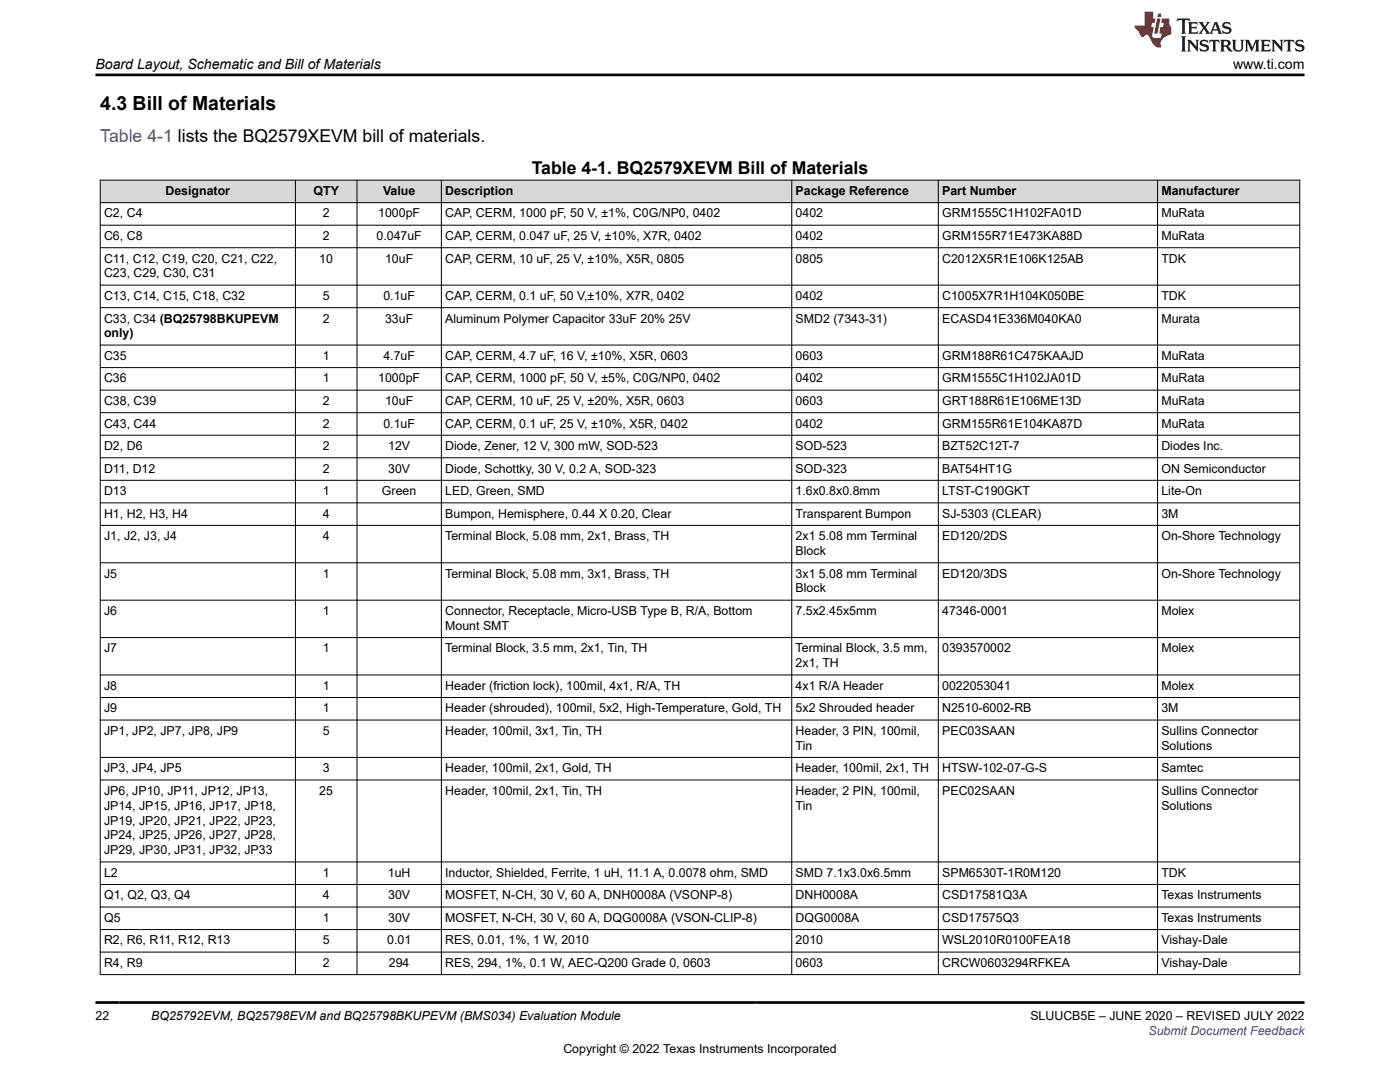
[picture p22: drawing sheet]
<svg xmlns="http://www.w3.org/2000/svg" width="279mm" height="216mm" viewBox="0 0 279 216" stroke-linecap="round" stroke-linejoin="round" font-family="sans-serif">
<defs><g id="words">
<text font-size="3.9" x="20" y="22">4.3 Bill of Materials</text>
<text font-size="3.5" fill="#00f" x="20" y="28.4">Table 4-1 lists the BQ2579XEVM bill of materials.</text>
<text font-size="3.5" x="106.1" y="34.8">Table 4-1. BQ2579XEVM Bill of Materials</text>
<g font-size="2.8">
<text x="19" y="13.8">Board Layout, Schematic and Bill of Materials</text>
<text x="246.1" y="13.8">www.ti.com</text>
</g>
<g font-size="2.5">
<text x="33" y="38.9">Designator</text>
<text x="62.6" y="38.9">QTY</text>
<text x="76.4" y="38.9">Value</text>
<text x="88.9" y="38.9">Description</text>
<text x="158.8" y="38.9">Package Reference</text>
<text x="188" y="38.9">Part Number</text>
<text x="231.8" y="38.9">Manufacturer</text>
<text x="20.8" y="43.4">C2, C4</text>
<text x="20.8" y="47.9">C6, C8</text>
<text x="64.4" y="43.4">2</text>
<text x="64.4" y="47.9">2</text>
<text x="75.1" y="47.9">0.047uF</text>
<text x="75.5" y="43.4">1000pF</text>
<text x="88.9" y="43.4">CAP, CERM, 1000 pF, 50 V, ±1%, C0G/NP0, 0402</text>
<text x="88.9" y="47.9">CAP, CERM, 0.047 uF, 25 V, ±10%, X7R, 0402</text>
<text x="158.8" y="43.4">0402</text>
<text x="158.8" y="47.9">0402</text>
<text x="188" y="43.4">GRM1555C1H102FA01D</text>
<text x="188" y="47.9">GRM155R71E473KA88D</text>
<text x="231.8" y="43.4">MuRata</text>
<text x="231.8" y="47.9">MuRata</text>
<text x="20.8" y="52.4">C11, C12, C19, C20, C21, C22,</text>
<text x="63.7" y="52.4">10</text>
<text x="76.9" y="52.4">10uF</text>
<text x="88.9" y="52.4">CAP, CERM, 10 uF, 25 V, ±10%, X5R, 0805</text>
<text x="158.8" y="52.4">0805</text>
<text x="188" y="52.4">C2012X5R1E106K125AB</text>
<text x="231.8" y="52.4">TDK</text>
<text x="20.8" y="55.4">C23, C29, C30, C31</text>
<text x="20.8" y="59.9">C13, C14, C15, C18, C32</text>
<text x="64.4" y="59.9">5</text>
<text x="76.5" y="59.9">0.1uF</text>
<text x="88.9" y="59.9">CAP, CERM, 0.1 uF, 50 V,±10%, X7R, 0402</text>
<text x="158.8" y="59.9">0402</text>
<text x="188" y="59.9">C1005X7R1H104K050BE</text>
<text x="231.8" y="59.9">TDK</text>
<text x="20.8" y="64.4">C33, C34 (BQ25798BKUPEVM</text>
<text x="64.4" y="64.4">2</text>
<text x="76.9" y="64.4">33uF</text>
<text x="88.9" y="64.4">Aluminum Polymer Capacitor 33uF 20% 25V</text>
<text x="158.8" y="64.4">SMD2 (7343-31)</text>
<text x="188" y="64.4">ECASD41E336M040KA0</text>
<text x="231.8" y="64.4">Murata</text>
<text x="20.8" y="67.3">only)</text>
<text x="20.8" y="71.8">C35</text>
<text x="64.4" y="71.8">1</text>
<text x="76.5" y="71.8">4.7uF</text>
<text x="88.9" y="71.8">CAP, CERM, 4.7 uF, 16 V, ±10%, X5R, 0603</text>
<text x="158.8" y="71.8">0603</text>
<text x="188" y="71.8">GRM188R61C475KAAJD</text>
<text x="231.8" y="71.8">MuRata</text>
<text x="20.8" y="76.3">C36</text>
<text x="64.4" y="76.3">1</text>
<text x="75.5" y="76.3">1000pF</text>
<text x="88.9" y="76.3">CAP, CERM, 1000 pF, 50 V, ±5%, C0G/NP0, 0402</text>
<text x="158.8" y="76.3">0402</text>
<text x="188" y="76.3">GRM1555C1H102JA01D</text>
<text x="231.8" y="76.3">MuRata</text>
<text x="20.8" y="80.8">C38, C39</text>
<text x="64.4" y="80.8">2</text>
<text x="76.9" y="80.8">10uF</text>
<text x="88.9" y="80.8">CAP, CERM, 10 uF, 25 V, ±20%, X5R, 0603</text>
<text x="158.8" y="80.8">0603</text>
<text x="188" y="80.8">GRT188R61E106ME13D</text>
<text x="231.8" y="80.8">MuRata</text>
<text x="20.8" y="85.3">C43, C44</text>
<text x="20.8" y="89.8">D2, D6</text>
<text x="64.4" y="85.3">2</text>
<text x="64.4" y="89.8">2</text>
<text x="76.5" y="85.3">0.1uF</text>
<text x="77.5" y="89.8">12V</text>
<text x="88.9" y="85.3">CAP, CERM, 0.1 uF, 25 V, ±10%, X5R, 0402</text>
<text x="88.9" y="89.8">Diode, Zener, 12 V, 300 mW, SOD-523</text>
<text x="158.8" y="85.3">0402</text>
<text x="158.8" y="89.8">SOD-523</text>
<text x="188" y="85.3">GRM155R61E104KA87D</text>
<text x="188" y="89.8">BZT52C12T-7</text>
<text x="231.8" y="85.3">MuRata</text>
<text x="231.8" y="89.8">Diodes Inc.</text>
<text x="20.8" y="94.3">D11, D12</text>
<text x="64.4" y="94.3">2</text>
<text x="77.5" y="94.3">30V</text>
<text x="88.9" y="94.3">Diode, Schottky, 30 V, 0.2 A, SOD-323</text>
<text x="158.8" y="94.3">SOD-323</text>
<text x="188" y="94.3">BAT54HT1G</text>
<text x="231.8" y="94.3">ON Semiconductor</text>
<text x="20.8" y="98.8">D13</text>
<text x="64.4" y="98.8">1</text>
<text x="76.2" y="98.8">Green</text>
<text x="88.9" y="98.8">LED, Green, SMD</text>
<text x="158.8" y="98.8">1.6x0.8x0.8mm</text>
<text x="188" y="98.8">LTST-C190GKT</text>
<text x="231.8" y="98.8">Lite-On</text>
<text x="20.8" y="103.3">H1, H2, H3, H4</text>
<text x="20.8" y="107.8">J1, J2, J3, J4</text>
<text x="64.4" y="103.3">4</text>
<text x="64.4" y="107.8">4</text>
<text x="88.9" y="103.3">Bumpon, Hemisphere, 0.44 X 0.20, Clear</text>
<text x="88.9" y="107.8">Terminal Block, 5.08 mm, 2x1, Brass, TH</text>
<text x="158.8" y="103.3">Transparent Bumpon</text>
<text x="158.8" y="107.8">2x1 5.08 mm Terminal</text>
<text x="188" y="103.3">SJ-5303 (CLEAR)</text>
<text x="188" y="107.8">ED120/2DS</text>
<text x="231.8" y="103.3">3M</text>
<text x="231.8" y="107.8">On-Shore Technology</text>
<text x="158.8" y="110.8">Block</text>
<text x="20.8" y="115.3">J5</text>
<text x="64.4" y="115.3">1</text>
<text x="88.9" y="115.3">Terminal Block, 5.08 mm, 3x1, Brass, TH</text>
<text x="158.8" y="115.3">3x1 5.08 mm Terminal</text>
<text x="158.8" y="118.2">Block</text>
<text x="188" y="115.3">ED120/3DS</text>
<text x="231.8" y="115.3">On-Shore Technology</text>
<text x="20.8" y="122.7">J6</text>
<text x="64.4" y="122.7">1</text>
<text x="88.9" y="122.7">Connector, Receptacle, Micro-USB Type B, R/A, Bottom</text>
<text x="88.9" y="125.7">Mount SMT</text>
<text x="158.8" y="122.7">7.5x2.45x5mm</text>
<text x="188" y="122.7">47346-0001</text>
<text x="231.8" y="122.7">Molex</text>
<text x="20.8" y="130.2">J7</text>
<text x="64.4" y="130.2">1</text>
<text x="88.9" y="130.2">Terminal Block, 3.5 mm, 2x1, Tin, TH</text>
<text x="158.8" y="130.2">Terminal Block, 3.5 mm,</text>
<text x="188" y="130.2">0393570002</text>
<text x="231.8" y="130.2">Molex</text>
<text x="20.8" y="137.6">J8</text>
<text x="64.4" y="137.6">1</text>
<text x="88.9" y="137.6">Header (friction lock), 100mil, 4x1, R/A, TH</text>
<text x="158.8" y="133.1">2x1, TH</text>
<text x="158.8" y="137.6">4x1 R/A Header</text>
<text x="188" y="137.6">0022053041</text>
<text x="231.8" y="137.6">Molex</text>
<text x="20.8" y="142.1">J9</text>
<text x="64.4" y="142.1">1</text>
<text x="88.9" y="142.1">Header (shrouded), 100mil, 5x2, High-Temperature, Gold, TH</text>
<text x="158.8" y="142.1">5x2 Shrouded header</text>
<text x="188" y="142.1">N2510-6002-RB</text>
<text x="231.8" y="142.1">3M</text>
<text x="20.8" y="146.6">JP1, JP2, JP7, JP8, JP9</text>
<text x="64.4" y="146.6">5</text>
<text x="88.9" y="146.6">Header, 100mil, 3x1, Tin, TH</text>
<text x="158.8" y="146.6">Header, 3 PIN, 100mil,</text>
<text x="158.8" y="149.6">Tin</text>
<text x="188" y="146.6">PEC03SAAN</text>
<text x="231.8" y="146.6">Sullins Connector</text>
<text x="231.8" y="149.6">Solutions</text>
<text x="20.8" y="154.1">JP3, JP4, JP5</text>
<text x="64.4" y="154.1">3</text>
<text x="88.9" y="154.1">Header, 100mil, 2x1, Gold, TH</text>
<text x="158.8" y="154.1">Header, 100mil, 2x1, TH</text>
<text x="188" y="154.1">HTSW-102-07-G-S</text>
<text x="231.8" y="154.1">Samtec</text>
<text x="20.8" y="158.6">JP6, JP10, JP11, JP12, JP13,</text>
<text x="20.8" y="161.6">JP14, JP15, JP16, JP17, JP18,</text>
<text x="63.7" y="158.6">25</text>
<text x="88.9" y="158.6">Header, 100mil, 2x1, Tin, TH</text>
<text x="158.8" y="158.6">Header, 2 PIN, 100mil,</text>
<text x="158.8" y="161.6">Tin</text>
<text x="188" y="158.6">PEC02SAAN</text>
<text x="231.8" y="158.6">Sullins Connector</text>
<text x="231.8" y="161.6">Solutions</text>
<text x="20.8" y="164.5">JP19, JP20, JP21, JP22, JP23,</text>
<text x="20.8" y="167.5">JP24, JP25, JP26, JP27, JP28,</text>
<text x="20.8" y="170.5">JP29, JP30, JP31, JP32, JP33</text>
<text x="20.8" y="174.9">L2</text>
<text x="20.8" y="179.4">Q1, Q2, Q3, Q4</text>
<text x="64.4" y="174.9">1</text>
<text x="64.4" y="179.4">4</text>
<text x="77.4" y="174.9">1uH</text>
<text x="77.5" y="179.4">30V</text>
<text x="88.9" y="174.9">Inductor, Shielded, Ferrite, 1 uH, 11.1 A, 0.0078 ohm, SMD</text>
<text x="88.9" y="179.4">MOSFET, N-CH, 30 V, 60 A, DNH0008A (VSONP-8)</text>
<text x="158.8" y="174.9">SMD 7.1x3.0x6.5mm</text>
<text x="158.8" y="179.4">DNH0008A</text>
<text x="188" y="174.9">SPM6530T-1R0M120</text>
<text x="188" y="179.4">CSD17581Q3A</text>
<text x="231.8" y="174.9">TDK</text>
<text x="231.8" y="179.4">Texas Instruments</text>
<text x="20.8" y="183.9">Q5</text>
<text x="64.4" y="183.9">1</text>
<text x="77.5" y="183.9">30V</text>
<text x="88.9" y="183.9">MOSFET, N-CH, 30 V, 60 A, DQG0008A (VSON-CLIP-8)</text>
<text x="158.8" y="183.9">DQG0008A</text>
<text x="188" y="183.9">CSD17575Q3</text>
<text x="231.8" y="183.9">Texas Instruments</text>
<text x="20.8" y="188.4">R2, R6, R11, R12, R13</text>
<text x="64.4" y="188.4">5</text>
<text x="77.3" y="188.4">0.01</text>
<text x="88.9" y="188.4">RES, 0.01, 1%, 1 W, 2010</text>
<text x="158.8" y="188.4">2010</text>
<text x="188" y="188.4">WSL2010R0100FEA18</text>
<text x="231.8" y="188.4">Vishay-Dale</text>
<text x="20.8" y="192.9">R4, R9</text>
<text x="64.4" y="192.9">2</text>
<text x="77.6" y="192.9">294</text>
<text x="88.9" y="192.9">RES, 294, 1%, 0.1 W, AEC-Q200 Grade 0, 0603</text>
<text x="158.8" y="192.9">0603</text>
<text x="188" y="192.9">CRCW0603294RFKEA</text>
<text x="231.8" y="192.9">Vishay-Dale</text>
<text x="19" y="203.6">22</text>
<text x="30.2" y="203.6">BQ25792EVM, BQ25798EVM and BQ25798BKUPEVM (BMS034) Evaluation Module</text>
<text x="205.6" y="203.6">SLUUCB5E – JUNE 2020 – REVISED JULY 2022</text>
<text x="112.4" y="210">Copyright © 2022 Texas Instruments Incorporated</text>
</g>
<text font-size="2.5" fill="#00f" x="229.2" y="206.5">Submit Document Feedback</text>
</g></defs>
<g fill="#d8d8d8">
<path d="M20 35.9h239.4v4.5h-239.4z" fill-rule="evenodd"/>
<path d="M20.1 36h38.8v4.4h-38.8z" fill-rule="evenodd"/>
<path d="M59 36h12.2v4.4h-12.2z" fill-rule="evenodd"/>
<path d="M71.3 36h16.7v4.4h-16.7z" fill-rule="evenodd"/>
<path d="M88.1 36h69.8v4.4h-69.8z" fill-rule="evenodd"/>
<path d="M158.1 36h29.1v4.4h-29.1z" fill-rule="evenodd"/>
<path d="M187.3 36h43.6v4.4h-43.6z" fill-rule="evenodd"/>
<path d="M231.1 36h28.2v4.4h-28.2z" fill-rule="evenodd"/>
</g>
<g fill="none" stroke="#000" stroke-width=".2">
<path d="M19.9 35.9h239.6M20 35.9v158.6M59 35.9v158.6M71.2 35.9v158.6M88.1 35.9v158.6M158 35.9v158.6M187.3 35.9v158.6M231 35.9v158.6M259.4 35.9v158.6M19.9 40.4h239.6M19.9 44.9h239.6M19.9 49.4h239.6"/>
<path d="M19.9 56.9h239.6M19.9 61.4h239.6M19.9 68.9h239.6M19.9 73.4h239.6M19.9 77.8h239.6M19.9 82.3h239.6M19.9 86.8h239.6M19.9 91.3h239.6M19.9 95.8h239.6M19.9 100.3h239.6M19.9 104.8h239.6M19.9 112.3h239.6"/>
<path d="M19.9 119.8h239.6M19.9 127.2h239.6M19.9 134.7h239.6M19.9 139.2h239.6M19.9 143.7h239.6M19.9 151.1h239.6M19.9 155.6h239.6M19.9 172h239.6M19.9 176.5h239.6M19.9 181h239.6M19.9 185.5h239.6M19.9 190h239.6"/>
<path d="M19.9 194.5h239.6"/>
</g>
<path d="M235 3.7l-.2 .6 .5-.3h.6v.2v2.2l-.2 .3h1l-.2-.3v-2.2v-.2h.5l.5 .3-.1-.6zM237.1 4.4l.2 .4v1.6l-.2 .3h1.9l.1-.6a1.08 1.08 0 0 1-1.3 .2v-.6h.6l.4 .1v-.6l-.4 .2h-.6v-.6l.2-.1a1 1 0 0 1 1 .3l-.1-.6zM239.2 4.4l.9 1.2-1 1.1h.9l-.2-.2 .5-.7 .4 .7-.2 .2h1.6l-.2-.2 .2-.4h.9l.1 .4-.1 .2h.9l-.2-.3-.8-2h-.5l-.9 2.2-.9-1.1 .9-1.1h-.8l.2 .2-.4 .7-.4-.7 .2-.2zM242.5 4.8l.4 1h-.7zM244.2 4.6a.65 .65 0 0 0-.2 .7 .65 .65 0 0 0 .6 .4l.6 .2 .1 .2a.79 .79 0 0 1-.7 .4 .79 .79 0 0 1-.7-.5l.1 .7 .2-.1a.93 .93 0 0 0 1.1 .1 .93 .93 0 0 0 .4-.9 1.46 1.46 0 0 0-1.2-.6l-.1-.4a1.09 1.09 0 0 1 1.2 .2l-.2-.6-.1 .1-.5-.1zM235.7 7.2l.2 .4v2.3l-.2 .4h1l-.2-.4v-2.3l.2-.4zM236.9 7.9l.2 .4v1.6l-.2 .4h.8l-.3-.4 .1-1.4 1.6 1.8v-2l.2-.4h-.7l.1 .3 .1 1.1-1.2-1.4zM239.7 8.1a.65 .65 0 0 0-.2 .7 .65 .65 0 0 0 .6 .4l.6 .2 .1 .3a.79 .79 0 0 1-.7 .3 .79 .79 0 0 1-.7-.5l.1 .8 .2-.1a.93 .93 0 0 0 1.1 0 .93 .93 0 0 0 .4-.9 1.46 1.46 0 0 0-1.2-.6l-.1-.4a1.09 1.09 0 0 1 1.2 .2l-.1-.6-.2 .1-.5-.1zM241.4 7.9l-.1 .7a.63 .63 0 0 1 .8-.4v1.7l-.3 .4h1l-.2-.4v-1.7a.66 .66 0 0 1 .8 .4l-.1-.7zM243.5 7.9l.2 .4v1.6l-.2 .4h1l-.2-.2-.1-.8 .5 .1 .1 .1a.79 .79 0 0 0 1.2 .7l-1-1a.61 .61 0 0 0 .6-.6 .61 .61 0 0 0-.5-.6zM244.3 8.3l.1-.1a.47 .47 0 0 1 .5 .1 .47 .47 0 0 1 .1 .5l-.1 .2h-.7zM245.8 7.9l.2 .3a2.27 2.27 0 0 0 .4 1.9 1.04 1.04 0 0 0 1.7-.6v-1.3l.2-.3h-.8l.2 .4v1.2a.6 .6 0 0 1-.6 .5 .6 .6 0 0 1-.6-.5v-1.2l.3-.4zM248.4 7.9l.2 .4v1.6l-.2 .4h.8l-.3-.4v-1.5l.9 1.9 .9-1.9v1.5l-.3 .4h1l-.2-.4v-1.6l.2-.4h-.8l-.7 1.6-.6-1.6zM251.6 7.9l.2 .4v1.6l-.2 .4h1.9l.1-.6a1.09 1.09 0 0 1-1.3 .1v-.6h.6l.4 .2v-.7l-.4 .2h-.6v-.5l.2-.2a1.01 1.01 0 0 1 1 .3l-.1-.6zM253.7 7.9l.3 .4v1.6l-.3 .4h.8l-.2-.4v-1.4l1.6 1.8v-2l.2-.4h-.7l.2 .3v1.1l-1.2-1.4zM256.3 7.9l-.1 .7a.63 .63 0 0 1 .8-.4v1.7l-.3 .4h1l-.2-.4v-1.7a.66 .66 0 0 1 .8 .4l-.1-.7zM258.7 8.1a.65 .65 0 0 0-.2 .7 .65 .65 0 0 0 .6 .4l.6 .2 .2 .3a.79 .79 0 0 1-.7 .3 .79 .79 0 0 1-.7-.5l.1 .8 .2-.1a.93 .93 0 0 0 1 0 .93 .93 0 0 0 .5-.9 1.46 1.46 0 0 0-1.3-.6v-.4a1.09 1.09 0 0 1 1.2 .2l-.2-.6-.2 .1-.5-.1z" fill="#231f20"/>
<path d="M228.4 2.3v2.8h-2l.1 .4 .8 .9a.95 .95 0 0 0 1 .9 .59 .59 0 0 1 .5-.3 .59 .59 0 0 1 .5 .3l.4 .8a1.59 1.59 0 0 0 2.1 1.3 1.61 1.61 0 0 1 1-2.2l1-.4-.1-1.4a1.59 1.59 0 0 1-.3-1.7h-1.5l-.2 .9h.6l-.2 .8h-.5l-.2 1v.3h.4l-.1 .9h-.7a.73 .73 0 0 1-1-.6l.3-1.6h-.5l.1-.8h.5l.2-.9h-.5v-1.4zM230.9 3.7l-.6 3h.7l.6-3zM231.1 2.7l-.1 .7h.7l.1-.7z" fill="#ed1c24"/>
<path d="M19 15h241.3M19 200h241.3" fill="none" stroke="#000" stroke-width=".53"/>
<use href="#words"/>
</svg>
